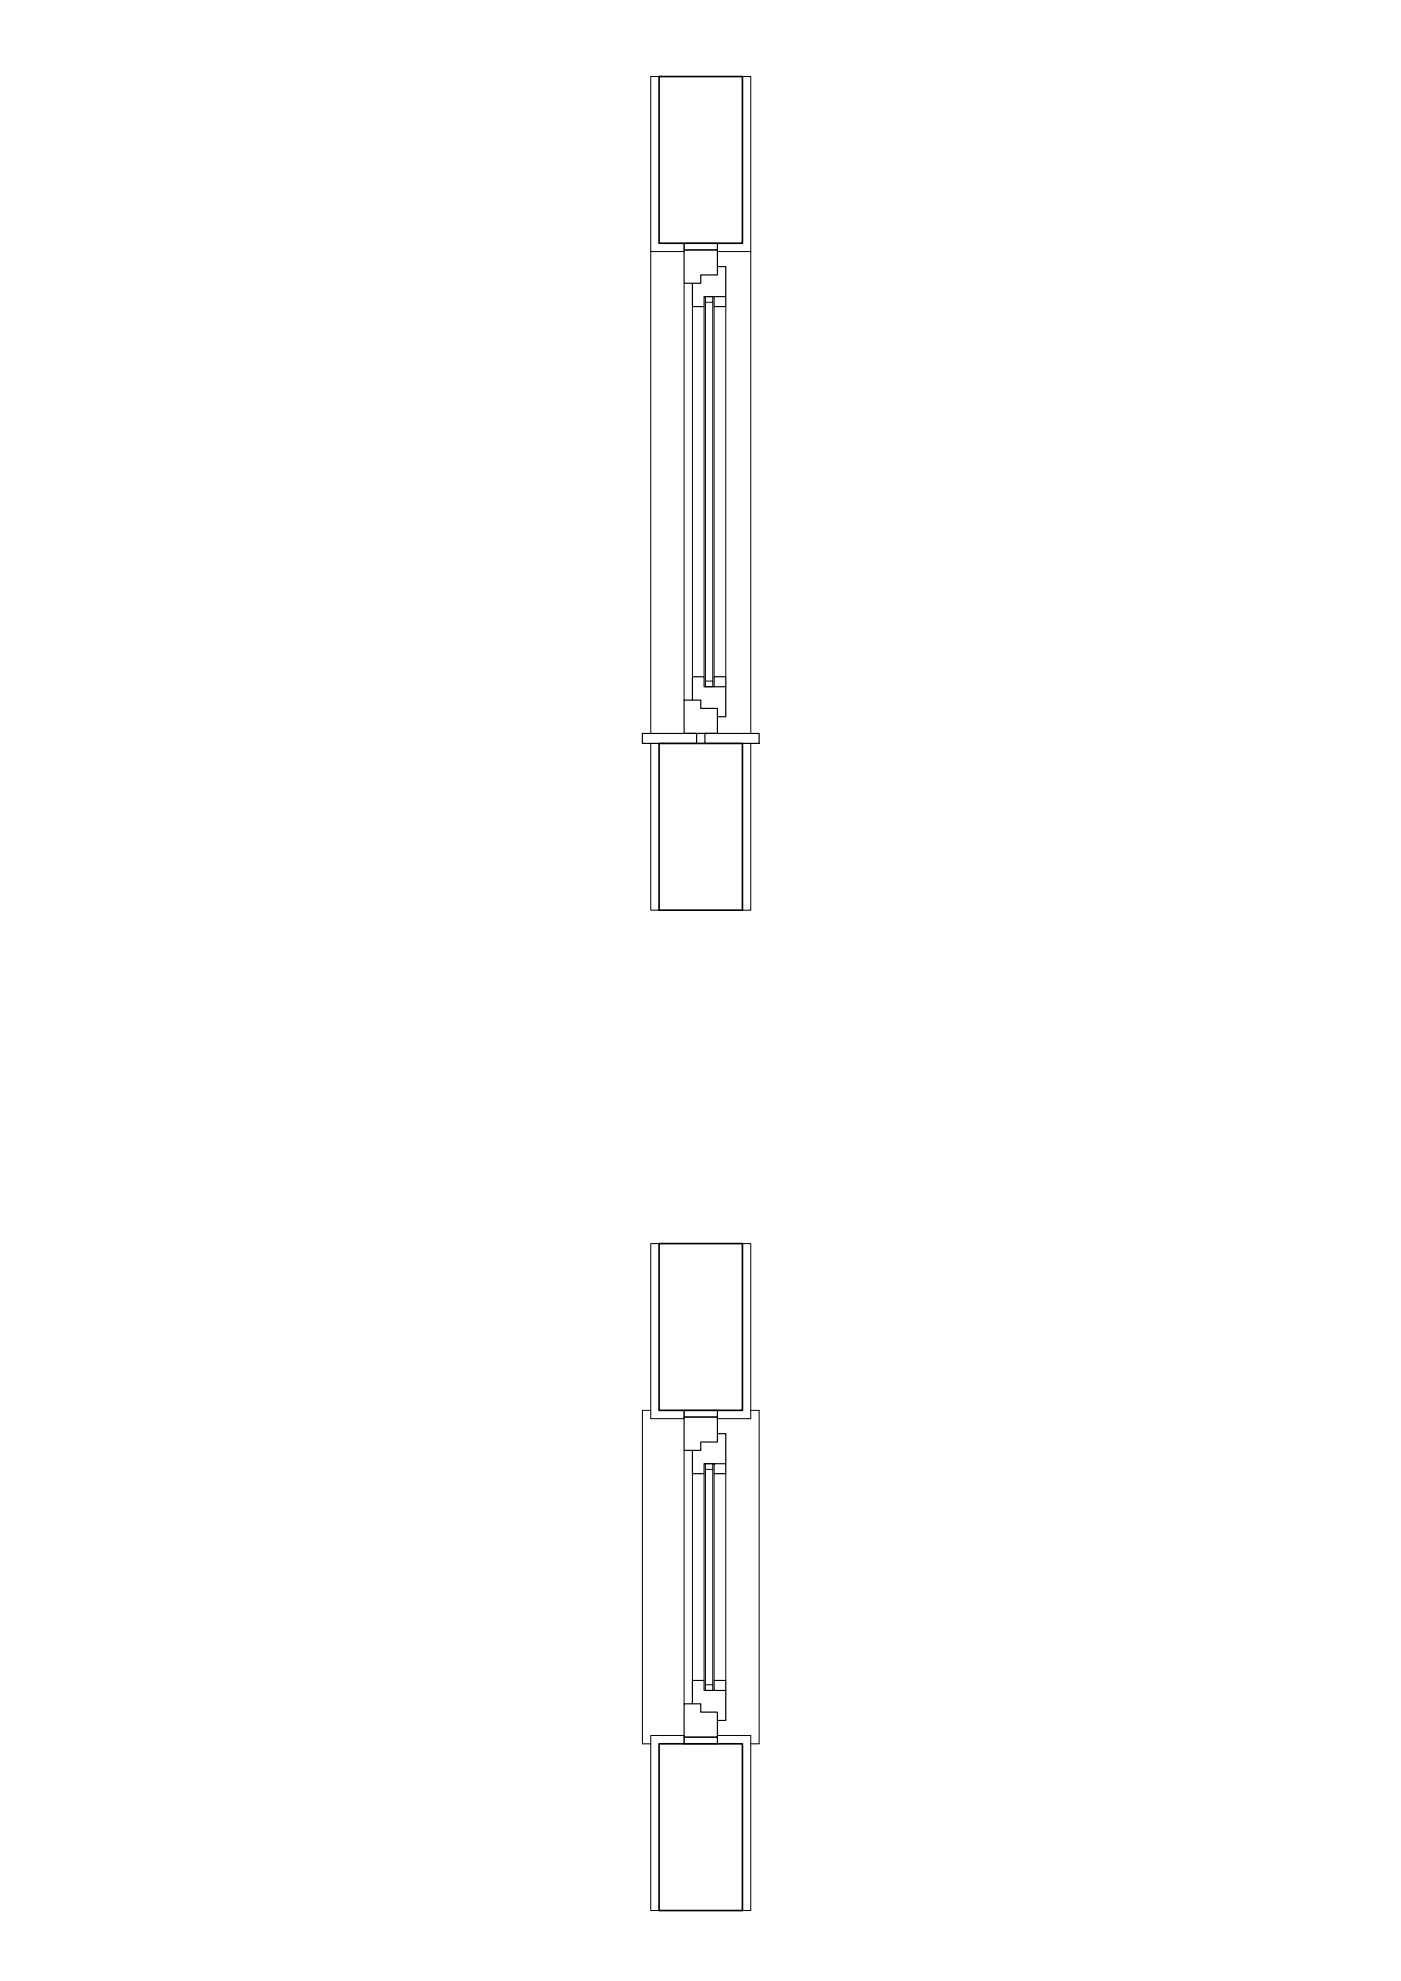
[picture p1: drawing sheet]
<svg xmlns="http://www.w3.org/2000/svg" width="420mm" height="594mm" viewBox="0 0 420 594" stroke-linecap="round" stroke-linejoin="round" font-family="sans-serif">
<!-- layer: Layer1 -->
<path d="M197.7 23h25v49.9h-25zM197.7 222.9h25v50.1h-25zM197.7 372.9h25v50h-25zM197.7 523h25v49.9h-25z" fill="none" stroke="#000" stroke-width=".5"/>
<!-- layer: Layer3 -->
<g fill="none" stroke="#000" stroke-width=".35">
<path d="M205.2 74.9h10v7.6h-5v2.4h-5zM215.2 80h2.5v8.9M207.7 84.9v7.1h3.5v-3.1h3v3.1h3.5v-3.1h-3.5M192.7 219.9h16.2v3h-16.2zM205.2 209.9h5v2.5h5v7.5h-10zM211.4 219.9h16.3v3h-16.3zM214.2 205.9h3.5v-2.9h-3.5v2.9h-3v-2.9h-3.5v6.9M217.7 205.9v9h-2.5M205.2 424.9h10v7.5h-5v2.6h-5zM207.7 435v6.9h3.5v-2.9h3v2.9h3.5v-2.9h-3.5M215.2 429.9h2.5v9.1M205.2 510.9h5v2.5h5v7.6h-10z"/>
<path d="M214.2 506.9h3.5v-3h-3.5v3h-3v-3h-3.5v7M217.7 506.9v9h-2.5"/>
</g>
<!-- layer: Layer2 -->
<path d="M195.2 75.4v144.5M225.2 75.4v144.5M205.2 84.9v125M207.7 92v111M217.7 92v111M205.2 219.9h10M195.2 422.9h-2.5v100.1h2.5M205.2 435v75.9M225.2 422.9h2.5v100.1h-2.5M207.7 441.9v62M217.7 441.9v62" fill="none" stroke="#000" stroke-width=".3"/>
<!-- layer: Layer4 -->
<g fill="none" stroke="#000" stroke-width=".3">
<path d="M197.7 23h-2.5v52.4h10v-2.5M222.7 23h2.5v52.4h-10v-2.5M205.2 72.9h10v2h-10zM211.2 92v111M211.6 88.9h2.2v1.8h-2.2zM211.6 90.7v113.5M213.8 90.7v113.5M214.2 92v111M211.6 204.2h2.2v1.7h-2.2zM195.2 222.9v50.1h2.5M225.2 222.9v50.1h-2.5M197.7 372.9h-2.5v52.5h10v-2.5"/>
<path d="M222.7 372.9h2.5v52.5h-10v-2.5M205.2 422.9h10v2h-10zM211.6 439h2.2v1.6h-2.2zM211.2 441.9v62M211.6 440.6v64.6M213.8 440.6v64.6M214.2 441.9v62M211.6 505.2h2.2v1.7h-2.2zM205.2 521h10v2h-10zM205.2 523v-2.6h-10v52.5h2.5M215.2 523v-2.6h10v52.5h-2.5"/>
</g>
</svg>
